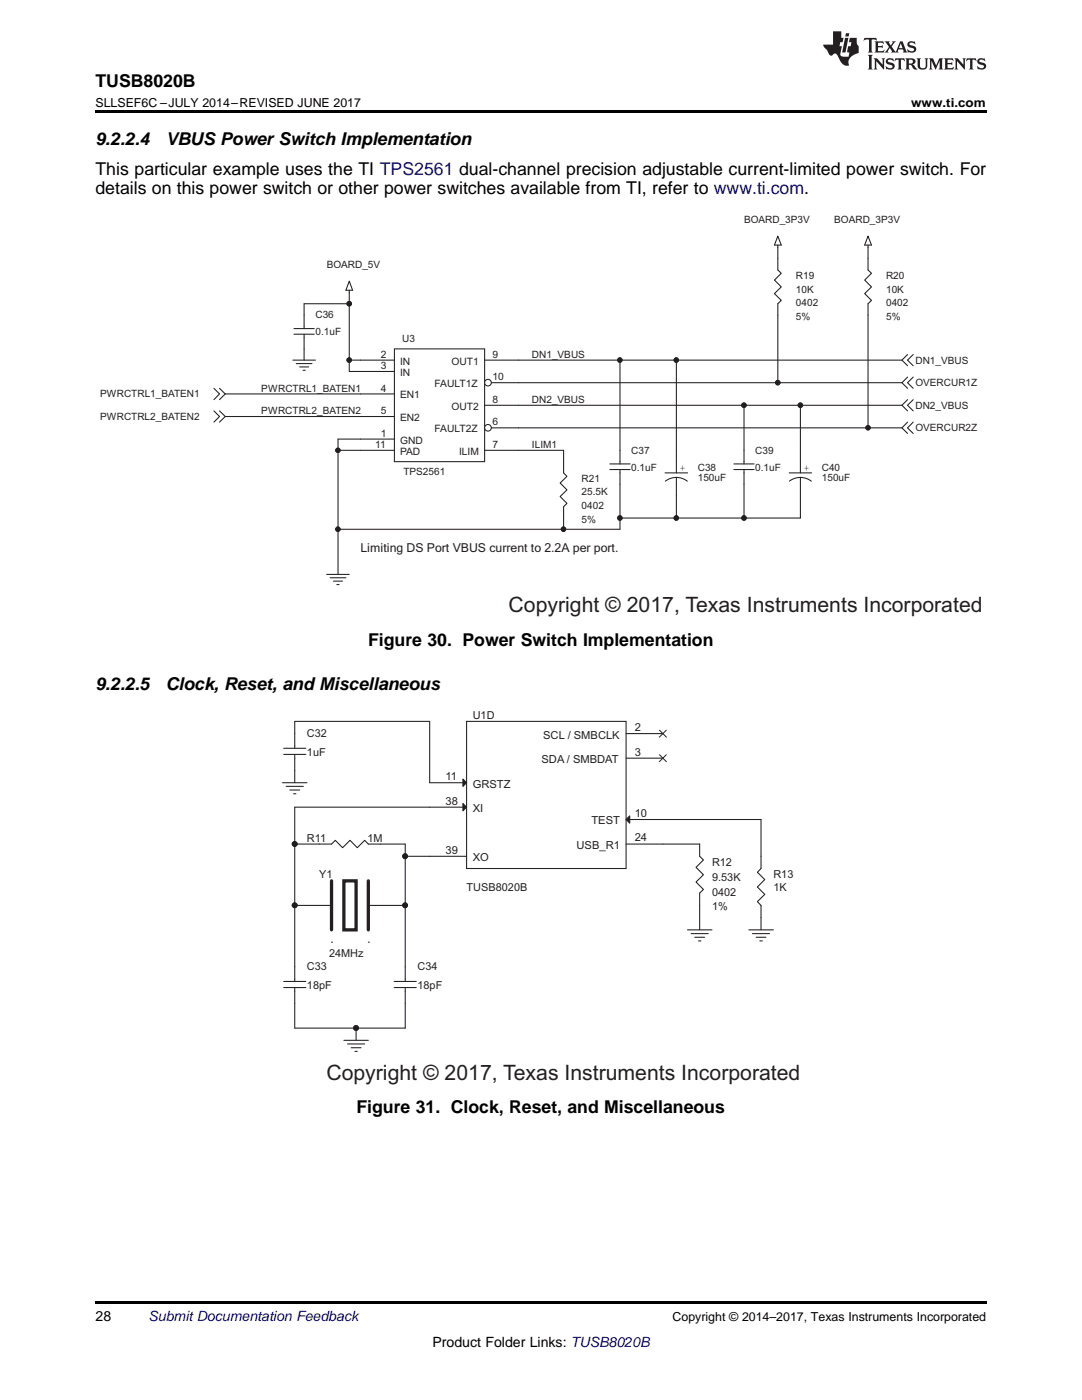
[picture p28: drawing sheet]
<svg xmlns="http://www.w3.org/2000/svg" width="216mm" height="279mm" viewBox="0 0 216 279" stroke-linecap="round" stroke-linejoin="round" font-family="sans-serif">
<defs><g id="words">
<g font-size="4.2" fill="#231f20">
<text x="101.5" y="122.2">Copyright © 2017, Texas Instruments Incorporated</text>
<text x="65.1" y="215.5">Copyright © 2017, Texas Instruments Incorporated</text>
</g>
<g font-size="3.5">
<text x="19" y="17.3">TUSB8020B</text>
<text x="19" y="28.9">9.2.2.4</text>
<text x="33.1" y="28.9">VBUS Power Switch Implementation</text>
<text x="19" y="34.9">This particular example uses the TI TPS2561 dual-channel precision adjustable current-limited power switch. For</text>
<text x="19" y="38.8">details on this power switch or other power switches available from TI, refer to www.ti.com.</text>
<text x="73.4" y="128.9">Figure 30. Power Switch Implementation</text>
<text x="19" y="137.7">9.2.2.5</text>
<text x="33.1" y="137.7">Clock, Reset, and Miscellaneous</text>
<text x="71.1" y="222.2">Figure 31. Clock, Reset, and Miscellaneous</text>
</g>
<g font-size="2.8">
<text x="19" y="263.6">28</text>
<text x="86.3" y="268.9">Product Folder Links: TUSB8020B</text>
</g>
<text font-size="2.8" fill="#0000c8" x="29.6" y="263.6">Submit Documentation Feedback</text>
<g font-size="2.5">
<text x="19" y="21.4">SLLSEF6C –JULY 2014–REVISED JUNE 2017</text>
<text x="181.8" y="21.4">www.ti.com</text>
<text x="134.2" y="263.6">Copyright © 2014–2017, Texas Instruments Incorporated</text>
</g>
<text font-size="2.5" fill="#241f21" x="71.9" y="110.1">Limiting DS Port VBUS current to 2.2A per port.</text>
<g font-size="2.2" fill="#241f21">
<text x="94.3" y="143.5">U1D</text>
<text x="61.3" y="147.2">C32</text>
<text x="108.4" y="147.4">SCL / SMBCLK</text>
<text x="126.6" y="145.9">2</text>
<text x="61.3" y="150.8">1uF</text>
<text x="88.9" y="155.7">11</text>
<text x="108" y="152.3">SDA / SMBDAT</text>
<text x="126.6" y="150.8">3</text>
<text x="88.9" y="160.6">38</text>
<text x="94.3" y="157.2">GRSTZ</text>
<text x="61.3" y="168">R11</text>
<text x="73.3" y="168">1M</text>
<text x="94.3" y="162.1">XI</text>
<text x="118" y="164.5">TEST</text>
<text x="126.6" y="163">10</text>
<text x="126.6" y="167.9">24</text>
<text x="88.9" y="170.4">39</text>
<text x="94.3" y="171.9">XO</text>
<text x="115" y="169.4">USB_R1</text>
<text x="142.1" y="172.9">R12</text>
<text x="63.7" y="175.3">Y1</text>
<text x="93.1" y="177.8">TUSB8020B</text>
<text x="142.1" y="175.8">9.53K</text>
<text x="142.1" y="178.7">0402</text>
<text x="154.3" y="175.3">R13</text>
<text x="154.3" y="177.8">1K</text>
<text x="142.1" y="181.7">1%</text>
<text x="65.7" y="191">24MHz</text>
<text x="61.3" y="193.7">C33</text>
<text x="61.3" y="197.3">18pF</text>
<text x="83.3" y="193.7">C34</text>
<text x="83.3" y="197.3">18pF</text>
</g>
<g font-size="2" fill="#241f21">
<text x="148.5" y="44.4">BOARD_3P3V</text>
<text x="166.5" y="44.4">BOARD_3P3V</text>
<text x="65.2" y="53.4">BOARD_5V</text>
<text x="158.8" y="55.7">R19</text>
<text x="158.8" y="58.4">10K</text>
<text x="176.8" y="55.7">R20</text>
<text x="176.8" y="58.4">10K</text>
<text x="62.9" y="63.6">C36</text>
<text x="158.8" y="61.1">0402</text>
<text x="158.8" y="63.8">5%</text>
<text x="176.8" y="61.1">0402</text>
<text x="176.8" y="63.8">5%</text>
<text x="62.9" y="66.9">0.1uF</text>
<text x="76" y="71.4">2</text>
<text x="80.3" y="68.3">U3</text>
<text x="98.3" y="71.4">9</text>
<text x="106.1" y="71.4">DN1_VBUS</text>
<text x="76" y="73.7">3</text>
<text x="79.8" y="72.8">IN</text>
<text x="79.8" y="75">IN</text>
<text x="86.7" y="77.3">FAULT1Z</text>
<text x="90.1" y="72.8">OUT1</text>
<text x="98.3" y="75.9">10</text>
<text x="182.7" y="72.6">DN1_VBUS</text>
<text x="182.7" y="77.1">OVERCUR1Z</text>
<text x="20" y="83.8">PWRCTRL2_BATEN2</text>
<text x="20" y="79.3">PWRCTRL1_BATEN1</text>
<text x="52.1" y="78.2">PWRCTRL1_BATEN1</text>
<text x="52.1" y="82.7">PWRCTRL2_BATEN2</text>
<text x="76" y="78.1">4</text>
<text x="76" y="82.6">5</text>
<text x="79.8" y="79.5">EN1</text>
<text x="90.1" y="81.8">OUT2</text>
<text x="98.3" y="80.4">8</text>
<text x="106.1" y="80.4">DN2_VBUS</text>
<text x="182.7" y="81.6">DN2_VBUS</text>
<text x="74.8" y="89.4">11</text>
<text x="76" y="87.2">1</text>
<text x="79.8" y="88.5">GND</text>
<text x="79.8" y="84">EN2</text>
<text x="86.7" y="86.3">FAULT2Z</text>
<text x="98.3" y="84.9">6</text>
<text x="98.3" y="89.4">7</text>
<text x="106.1" y="89.4">ILIM1</text>
<text x="182.7" y="86.1">OVERCUR2Z</text>
<text x="79.8" y="90.8">PAD</text>
<text x="80.5" y="94.9">TPS2561</text>
<text x="91.6" y="90.8">ILIM</text>
<text x="126" y="90.6">C37</text>
<text x="126" y="93.9">0.1uF</text>
<text x="135.6" y="93.9">+</text>
<text x="139.2" y="93.9">C38</text>
<text x="139.2" y="96">150uF</text>
<text x="150.7" y="90.6">C39</text>
<text x="150.7" y="93.9">0.1uF</text>
<text x="160.4" y="93.9">+</text>
<text x="164" y="93.9">C40</text>
<text x="164" y="96">150uF</text>
<text x="116.1" y="96.2">R21</text>
<text x="116.1" y="98.9">25.5K</text>
<text x="116.1" y="101.6">0402</text>
<text x="116.1" y="104.3">5%</text>
</g>
</g></defs>
<path d="M19 259.7h177.8v.5h-177.8z" fill="#000"/>
<path d="M63.7 168.5h-4.9v12.2M76 168.5h4.9v2.4" fill="none" stroke="#241f21" stroke-width=".21"/>
<circle cx="58.8" cy="180.7" r=".48" fill="#201f20"/>
<circle cx="58.8" cy="180.7" r=".48" fill="none" stroke="#241f21" stroke-width=".21"/>
<circle cx="58.8" cy="168.4" r=".48" fill="#201f20"/>
<g fill="none" stroke="#241f21" stroke-width=".21">
<path d="M58.8 161.1v7.4M58.8 180.7v12.2M80.9 180.7v12.2M58.8 200.3v4.9h12.3v2.4M80.9 200.3v4.9h-9.8"/>
<circle cx="58.8" cy="168.4" r=".48"/>
</g>
<circle cx="71" cy="205.2" r=".48" fill="#201f20"/>
<g fill="none" stroke="#241f21" stroke-width=".21">
<path d="M58.8 161.1h26.9M85.7 170.9h-4.8v9.8"/>
<circle cx="71" cy="205.2" r=".48"/>
</g>
<circle cx="80.8" cy="180.7" r=".47" fill="#201f20"/>
<circle cx="80.8" cy="180.7" r=".47" fill="none" stroke="#241f21" stroke-width=".21"/>
<circle cx="80.8" cy="170.9" r=".48" fill="#201f20"/>
<g fill="none" stroke="#241f21" stroke-width=".21">
<path d="M56.4 156.2h4.9M56.6 150.6h4.4M56.6 149.3h4.4M57.1 156.9h3.4M57.8 157.7h2M58.6 158.4h.4M58.8 149.3v-5.3h26.9v12.2M58.8 150.6v5.6M93.1 144h31.8v29.3h-31.8zM132.3 168.5h7.3M132.3 163.6h19.6v9.7l-.8 .8 1.5 1.4-1.5 1.5 1.5 1.5-1.5 1.4 .8 .8v4.9M78.7 197.1h4.4"/>
<path d="M78.7 195.9h4.4M80.9 192.9v3M80.9 197.1v3.2M137.2 185.6h4.9M137.9 186.3h3.4M138.6 187.1h2M139.4 187.8h.5M139.6 180.7v4.9M149.4 185.6h4.9M150.1 186.3h3.5M150.9 187.1h1.9M151.6 187.8h.5"/>
<path d="M68.6 207.6h4.9M69.3 208.3h3.5M70.1 209.1h1.9M70.8 209.8h.5"/>
<circle cx="80.8" cy="170.9" r=".48"/>
</g>
<path d="M92.4 160.4l.7 .7-.7 .7z" fill="#201f20"/>
<path d="M124.9 146.4h7.4M124.9 151.3h7.4M85.7 161.1h7.4M85.7 170.9h7.4M92.4 160.4l.7 .7-.7 .7z" fill="none" stroke="#241f21" stroke-width=".21"/>
<path d="M131.5 145.7l1.5 1.5M131.5 150.6l1.5 1.5M133 145.7l-1.5 1.5M133 150.6l-1.5 1.5" fill="none" stroke="#241f21" stroke-width=".2"/>
<path d="M124.9 163.6l.8-.8v1.5z" fill="#201f20"/>
<path d="M124.9 163.6l.8-.8v1.5zM124.9 163.6h7.4" fill="none" stroke="#241f21" stroke-width=".21"/>
<path d="M92.4 155.5l.7 .7-.7 .7z" fill="#201f20"/>
<g fill="none" stroke="#241f21" stroke-width=".21">
<path d="M85.7 156.2h7.4M92.4 155.5l.7 .7-.7 .7zM63.7 168.5h2.5l.7-.8 1.5 1.5 1.4-1.5 1.5 1.5 1.5-1.5 .7 .8h2.5M124.9 168.5h7.4M139.6 168.5v2.4l.8 .7-1.5 1.5 1.5 1.5-1.5 1.4 1.5 1.5-.8 .7v2.5M56.6 197.1h4.4M56.6 195.9h4.4M58.8 180.7h7.4M58.8 192.9v3M58.8 197.1v3.2M66.2 188h.1M73.5 188h.1"/>
<path d="M73.5 180.7h7.4"/>
</g>
<path d="M66.2 175.8v9.8M68.6 175.8h2.5v9.8h-2.5zM73.5 175.8v9.8" fill="none" stroke="#241f21" stroke-width=".66"/>
<circle cx="58.8" cy="180.7" r=".48" fill="#201f20"/>
<circle cx="58.8" cy="180.7" r=".48" fill="none" stroke="#241f21" stroke-width=".21"/>
<circle cx="58.8" cy="168.4" r=".48" fill="#201f20"/>
<circle cx="58.8" cy="168.4" r=".48" fill="none" stroke="#241f21" stroke-width=".21"/>
<circle cx="71" cy="205.2" r=".48" fill="#201f20"/>
<circle cx="71" cy="205.2" r=".48" fill="none" stroke="#241f21" stroke-width=".21"/>
<circle cx="80.8" cy="180.7" r=".47" fill="#201f20"/>
<circle cx="80.8" cy="180.7" r=".47" fill="none" stroke="#241f21" stroke-width=".21"/>
<circle cx="80.8" cy="170.9" r=".48" fill="#201f20"/>
<g fill="none" stroke="#241f21" stroke-width=".21">
<path d="M173.2 49.4v2.2M173.2 62.9v22.5h-69.8"/>
<circle cx="80.8" cy="170.9" r=".48"/>
</g>
<circle cx="173.2" cy="85.4" r=".43" fill="#201f20"/>
<g fill="none" stroke="#241f21" stroke-width=".21">
<path d="M44.9 78.6h27M123.7 71.9h11.3v18M44.9 83.1h27M148.5 80.9h11.2M123.7 103.4v2.2h-11.2"/>
<circle cx="173.2" cy="85.4" r=".43"/>
</g>
<circle cx="134.9" cy="71.9" r=".44" fill="#201f20"/>
<g fill="none" stroke="#241f21" stroke-width=".21">
<path d="M123.7 71.9v18"/>
<circle cx="134.9" cy="71.9" r=".44"/>
</g>
<circle cx="123.7" cy="71.9" r=".44" fill="#201f20"/>
<g fill="none" stroke="#241f21" stroke-width=".21">
<path d="M123.7 96.6v6.8"/>
<circle cx="123.7" cy="71.9" r=".44"/>
</g>
<circle cx="123.7" cy="103.4" r=".44" fill="#201f20"/>
<g fill="none" stroke="#241f21" stroke-width=".21">
<path d="M69.7 58.4v2.2h-9v2.3M135 71.9h45M103.4 89.9h9.1v2.2M135 98.9v4.5"/>
<circle cx="123.7" cy="103.4" r=".44"/>
</g>
<circle cx="69.7" cy="60.6" r=".44" fill="#201f20"/>
<g fill="none" stroke="#241f21" stroke-width=".21">
<path d="M155.2 49.4v2.2M60.7 69.6v2.3M69.7 71.9h2.2M69.7 71.9v2.2h2.2M69.7 60.6v11.3M155.2 62.9v13.5h24.8"/>
<circle cx="69.7" cy="60.6" r=".44"/>
</g>
<circle cx="69.7" cy="71.9" r=".44" fill="#201f20"/>
<g fill="none" stroke="#241f21" stroke-width=".21">
<path d="M103.4 71.9h20.3M103.4 76.4h51.8M67.4 87.6h4.5"/>
<circle cx="69.7" cy="71.9" r=".44"/>
</g>
<circle cx="155.2" cy="76.4" r=".44" fill="#201f20"/>
<g fill="none" stroke="#241f21" stroke-width=".21">
<path d="M67.4 87.6v2.3"/>
<circle cx="155.2" cy="76.4" r=".44"/>
</g>
<circle cx="67.4" cy="89.9" r=".43" fill="#201f20"/>
<g fill="none" stroke="#241f21" stroke-width=".21">
<path d="M71.9 89.9h-4.5v15.7M148.5 96.6v6.8h-24.8M173.2 85.4h6.8M112.5 103.4v2.2"/>
<circle cx="67.4" cy="89.9" r=".43"/>
</g>
<circle cx="148.4" cy="103.4" r=".44" fill="#201f20"/>
<circle cx="148.4" cy="103.4" r=".44" fill="none" stroke="#241f21" stroke-width=".21"/>
<circle cx="134.9" cy="103.4" r=".44" fill="#201f20"/>
<g fill="none" stroke="#241f21" stroke-width=".21">
<path d="M148.5 80.9v9"/>
<circle cx="134.9" cy="103.4" r=".44"/>
</g>
<circle cx="148.4" cy="80.9" r=".44" fill="#201f20"/>
<g fill="none" stroke="#241f21" stroke-width=".21">
<path d="M159.7 80.9v9"/>
<circle cx="148.4" cy="80.9" r=".44"/>
</g>
<circle cx="159.7" cy="80.9" r=".44" fill="#201f20"/>
<g fill="none" stroke="#241f21" stroke-width=".21">
<path d="M103.4 80.9h45.1M159.7 98.9v4.5h-11.2M159.7 80.9h20.3M67.4 105.6h45.1"/>
<circle cx="159.7" cy="80.9" r=".44"/>
</g>
<circle cx="112.4" cy="105.6" r=".44" fill="#201f20"/>
<circle cx="112.4" cy="105.6" r=".44" fill="none" stroke="#241f21" stroke-width=".21"/>
<circle cx="67.4" cy="105.6" r=".44" fill="#201f20"/>
<g fill="none" stroke="#241f21" stroke-width=".21">
<path d="M69.7 56.1l.7 1.8h-1.4zM69.7 57.9v.5M155.2 47.1l.7 1.8h-1.4zM155.2 48.9v.5M155.2 51.6v2.3l.7 .6-1.4 1.4 1.4 1.4-1.4 1.3 1.4 1.4-.7 .6v2.3M173.2 47.1l.7 1.8h-1.4zM173.2 48.9v.5M42.7 77.5l1.1 1.1-1.1 1.2M43.8 77.5l1.1 1.1-1.1 1.2M58.4 71.9h4.5M58.7 66.7h4M58.7 65.6h4"/>
<path d="M59.1 72.6h3.2M59.8 73.2h1.8M60.5 73.9h.4M60.7 62.9v2.7M60.7 66.7v2.9M71.9 71.9h6.8M71.9 74.1h6.8M71.9 78.6h6.8M78.7 69.6h18v22.5h-18zM181.1 79.8l-1.1 1.1 1.1 1.1M181.1 70.8l-1.1 1.1 1.1 1.1M181.1 75.3l-1.1 1.1 1.1 1.1"/>
<path d="M182.2 79.8l-1.1 1.1 1.1 1.1M182.2 70.8l-1.1 1.1 1.1 1.1M182.2 75.3l-1.1 1.1 1.1 1.1M42.7 82l1.1 1.1-1.1 1.1M43.8 82l1.1 1.1-1.1 1.1M71.9 87.6h6.8M71.9 83.1h6.8M132.7 94.4h4.5M132.8 96l.8-.4 1.4-.3 .9 .1 1.2 .6M135 89.9v4.5M135 95.3v3.6M181.1 84.2l-1.1 1.2 1.1 1.1"/>
<path d="M182.2 84.2l-1.1 1.2 1.1 1.1M65.2 114.6h4.5M65.9 115.3h3.1M66.5 116h1.8M67.2 116.7h.5M67.4 105.6v9"/>
<circle cx="67.4" cy="105.6" r=".44"/>
</g>
<circle cx="97.4" cy="85.4" r=".66" fill="#fff"/>
<g fill="none" stroke="#241f21" stroke-width=".21">
<path d="M96.7 71.9h6.7M96.7 89.9h6.7M96.7 80.9h6.7M98.1 85.4h5.3"/>
<circle cx="97.4" cy="85.4" r=".66"/>
</g>
<circle cx="97.4" cy="76.4" r=".66" fill="#fff"/>
<g fill="none" stroke="#241f21" stroke-width=".21">
<path d="M173.2 51.6v2.3l.7 .6-1.4 1.4 1.4 1.4-1.4 1.3 1.4 1.4-.7 .6v2.3M98.1 76.4h5.3M71.9 89.9h6.8M112.5 92.1v2.3l.6 .7-1.3 1.3 1.3 1.4-1.3 1.3 1.3 1.4-.6 .6v2.3M121.7 93.7h4M121.7 92.6h4M123.7 89.9v2.7M123.7 93.7v2.9M146.4 93.7h4.1M146.4 92.6h4.1M148.5 89.9v2.7M148.5 93.7v2.9"/>
<path d="M157.5 94.4h4.5M157.5 96l1.3-.6 .9-.1 1.4 .3 .8 .4M159.7 89.9v4.5M159.7 95.3v3.6"/>
<circle cx="97.4" cy="76.4" r=".66"/>
</g>
<circle cx="173.2" cy="85.4" r=".43" fill="#201f20"/>
<circle cx="173.2" cy="85.4" r=".43" fill="none" stroke="#241f21" stroke-width=".21"/>
<circle cx="134.9" cy="71.9" r=".44" fill="#201f20"/>
<circle cx="134.9" cy="71.9" r=".44" fill="none" stroke="#241f21" stroke-width=".21"/>
<circle cx="123.7" cy="71.9" r=".44" fill="#201f20"/>
<circle cx="123.7" cy="71.9" r=".44" fill="none" stroke="#241f21" stroke-width=".21"/>
<circle cx="123.7" cy="103.4" r=".44" fill="#201f20"/>
<circle cx="123.7" cy="103.4" r=".44" fill="none" stroke="#241f21" stroke-width=".21"/>
<circle cx="69.7" cy="60.6" r=".44" fill="#201f20"/>
<circle cx="69.7" cy="60.6" r=".44" fill="none" stroke="#241f21" stroke-width=".21"/>
<circle cx="69.7" cy="71.9" r=".44" fill="#201f20"/>
<circle cx="69.7" cy="71.9" r=".44" fill="none" stroke="#241f21" stroke-width=".21"/>
<circle cx="155.2" cy="76.4" r=".44" fill="#201f20"/>
<circle cx="155.2" cy="76.4" r=".44" fill="none" stroke="#241f21" stroke-width=".21"/>
<circle cx="67.4" cy="89.9" r=".43" fill="#201f20"/>
<circle cx="67.4" cy="89.9" r=".43" fill="none" stroke="#241f21" stroke-width=".21"/>
<circle cx="148.4" cy="103.4" r=".44" fill="#201f20"/>
<circle cx="148.4" cy="103.4" r=".44" fill="none" stroke="#241f21" stroke-width=".21"/>
<circle cx="134.9" cy="103.4" r=".44" fill="#201f20"/>
<circle cx="134.9" cy="103.4" r=".44" fill="none" stroke="#241f21" stroke-width=".21"/>
<circle cx="148.4" cy="80.9" r=".44" fill="#201f20"/>
<circle cx="148.4" cy="80.9" r=".44" fill="none" stroke="#241f21" stroke-width=".21"/>
<circle cx="159.7" cy="80.9" r=".44" fill="#201f20"/>
<circle cx="159.7" cy="80.9" r=".44" fill="none" stroke="#241f21" stroke-width=".21"/>
<circle cx="112.4" cy="105.6" r=".44" fill="#201f20"/>
<circle cx="112.4" cy="105.6" r=".44" fill="none" stroke="#241f21" stroke-width=".21"/>
<circle cx="67.4" cy="105.6" r=".44" fill="#201f20"/>
<circle cx="67.4" cy="105.6" r=".44" fill="none" stroke="#241f21" stroke-width=".21"/>
<path d="M19 22h177.8v.5h-177.8z" fill="#000"/>
<g fill="#231f20">
<path d="M172.5 7.6l-.1 .5 .4-.2h.6v.1v2.1l-.2 .4h.9l-.2-.4v-2.1l.1-.1h.5l.5 .2-.2-.5zM174.5 8.3l.2 .3v1.5l-.2 .4h1.8l.2-.6a1.04 1.04 0 0 1-1.3 .2v-.7h.6l.3 .2v-.6l-.3 .2h-.6v-.6l.8-.1 .4 .3-.2-.5zM176.5 8.3l.9 1.1-.9 1.1h.8l-.2-.2 .4-.7 .5 .7-.2 .2h1.5l-.2-.2 .2-.4h.9l.1 .4-.2 .2h1l-.3-.3-.7-1.9h-.5l-.9 2-.8-1 .9-1h-.8l.1 .3-.4 .5-.3-.6 .1-.2zM179.7 8.6l.4 1h-.7zM181.3 8.4a.63 .63 0 0 0-.2 .7 .63 .63 0 0 0 .6 .4l.6 .2 .1 .2a.75 .75 0 0 1-.7 .4 .75 .75 0 0 1-.6-.5l.1 .7 .1-.1a1.11 1.11 0 0 0 1.5-.6 1.13 1.13 0 0 0-1.2-.8l-.1-.4a1.04 1.04 0 0 1 1.2 .2l-.2-.5-.2 .1-.4-.2zM173.2 10.9l.2 .4v2.2l-.2 .4h1l-.3-.4v-2.2l.3-.4zM174.3 11.6l.3 .4v1.5l-.3 .4h.8l-.2-.4v-1.3l1.5 1.7v-1.9l.2-.4h-.7l.2 .4v.9l-1.1-1.3zM177 11.8a.62 .62 0 0 0-.2 .7 .62 .62 0 0 0 .6 .4l.6 .1 .1 .3a.76 .76 0 0 1-.7 .3 .76 .76 0 0 1-.7-.4l.2 .7 .1-.1a1.11 1.11 0 0 0 1.5-.6 1.13 1.13 0 0 0-1.2-.8l-.1-.4a1.04 1.04 0 0 1 1.2 .2l-.2-.6-.2 .1-.5-.1zM178.7 11.6l-.2 .6a.61 .61 0 0 1 .8-.3v1.6l-.2 .4h.9l-.2-.4v-1.6a.63 .63 0 0 1 .7 .3l-.1-.6zM180.6 11.6l.3 .4v1.5l-.3 .4h1l-.2-.2-.1-.8 .6 .2a.76 .76 0 0 0 1.2 .7l-1-1a.58 .58 0 0 0 .6-.5 .58 .58 0 0 0-.5-.6zM181.4 11.9h.1a.45 .45 0 0 1 .5 .1 .45 .45 0 0 1 .1 .5l-.8 .2zM182.9 11.6l.2 .2a2.17 2.17 0 0 0 .3 1.9 .99 .99 0 0 0 1.6-.6v-1.1l.2-.4h-.7l.2 .2a1.92 1.92 0 0 1-.2 1.8 .6 .6 0 0 1-.9-.5v-1.1l.2-.4zM185.4 11.6l.2 .4v1.5l-.2 .4h.7l-.2-.4v-1.4l.8 1.8 .8-1.8v1.4l-.2 .4h.9l-.2-.4v-1.5l.2-.4h-.8l-.6 1.5-.6-1.5zM188.4 11.6l.2 .4v1.5l-.2 .4h1.8l.1-.6a1.04 1.04 0 0 1-1.2 .1v-.6h.5l.4 .2v-.6l-.4 .2h-.5v-.7h.8l.3 .3-.1-.6zM190.5 11.6l.2 .4v1.5l-.2 .4h.7l-.2-.4v-1.3l1.5 1.7v-1.9l.2-.4h-.7l.2 .4v.9l-1.1-1.3zM192.9 11.6l-.1 .6a.61 .61 0 0 1 .7-.3l.1 1.6-.3 .4h1l-.3-.4 .1-1.6a.63 .63 0 0 1 .7 .3l-.1-.6zM195.2 11.8a.62 .62 0 0 0-.2 .7 .62 .62 0 0 0 .6 .4l.6 .1 .1 .3a.76 .76 0 0 1-.7 .3 .76 .76 0 0 1-.6-.4l.1 .7 .1-.1a1.11 1.11 0 0 0 1.6-.6 1.13 1.13 0 0 0-1.3-.8l-.1-.4a1.04 1.04 0 0 1 1.2 .2l-.1-.6-.2 .1-.5-.1z"/>
<path d="M166.2 6.3v2.6h-1.9v.4l.8 .9a.91 .91 0 0 0 1 .8 .56 .56 0 0 1 .5-.3 .56 .56 0 0 1 .5 .3l.4 .8a1.53 1.53 0 0 0 1.9 1.2 1.54 1.54 0 0 1 1-2.1l.9-.3v-1.4a1.52 1.52 0 0 1-.4-1.6h-1.3l-.2 .8h.5l-.2 .8h-.5l-.1 1v.2l.4 .1-.2 .8a1.93 1.93 0 0 1-1.6-.3l.3-1.8h-.5l.2-.8h.4l.2-.8h-.4v-1.3zM168.6 7.6l-.6 2.9h.7l.6-2.9zM168.8 6.6l-.1 .7h.6l.2-.7z"/>
</g>
<use href="#words"/>
</svg>
